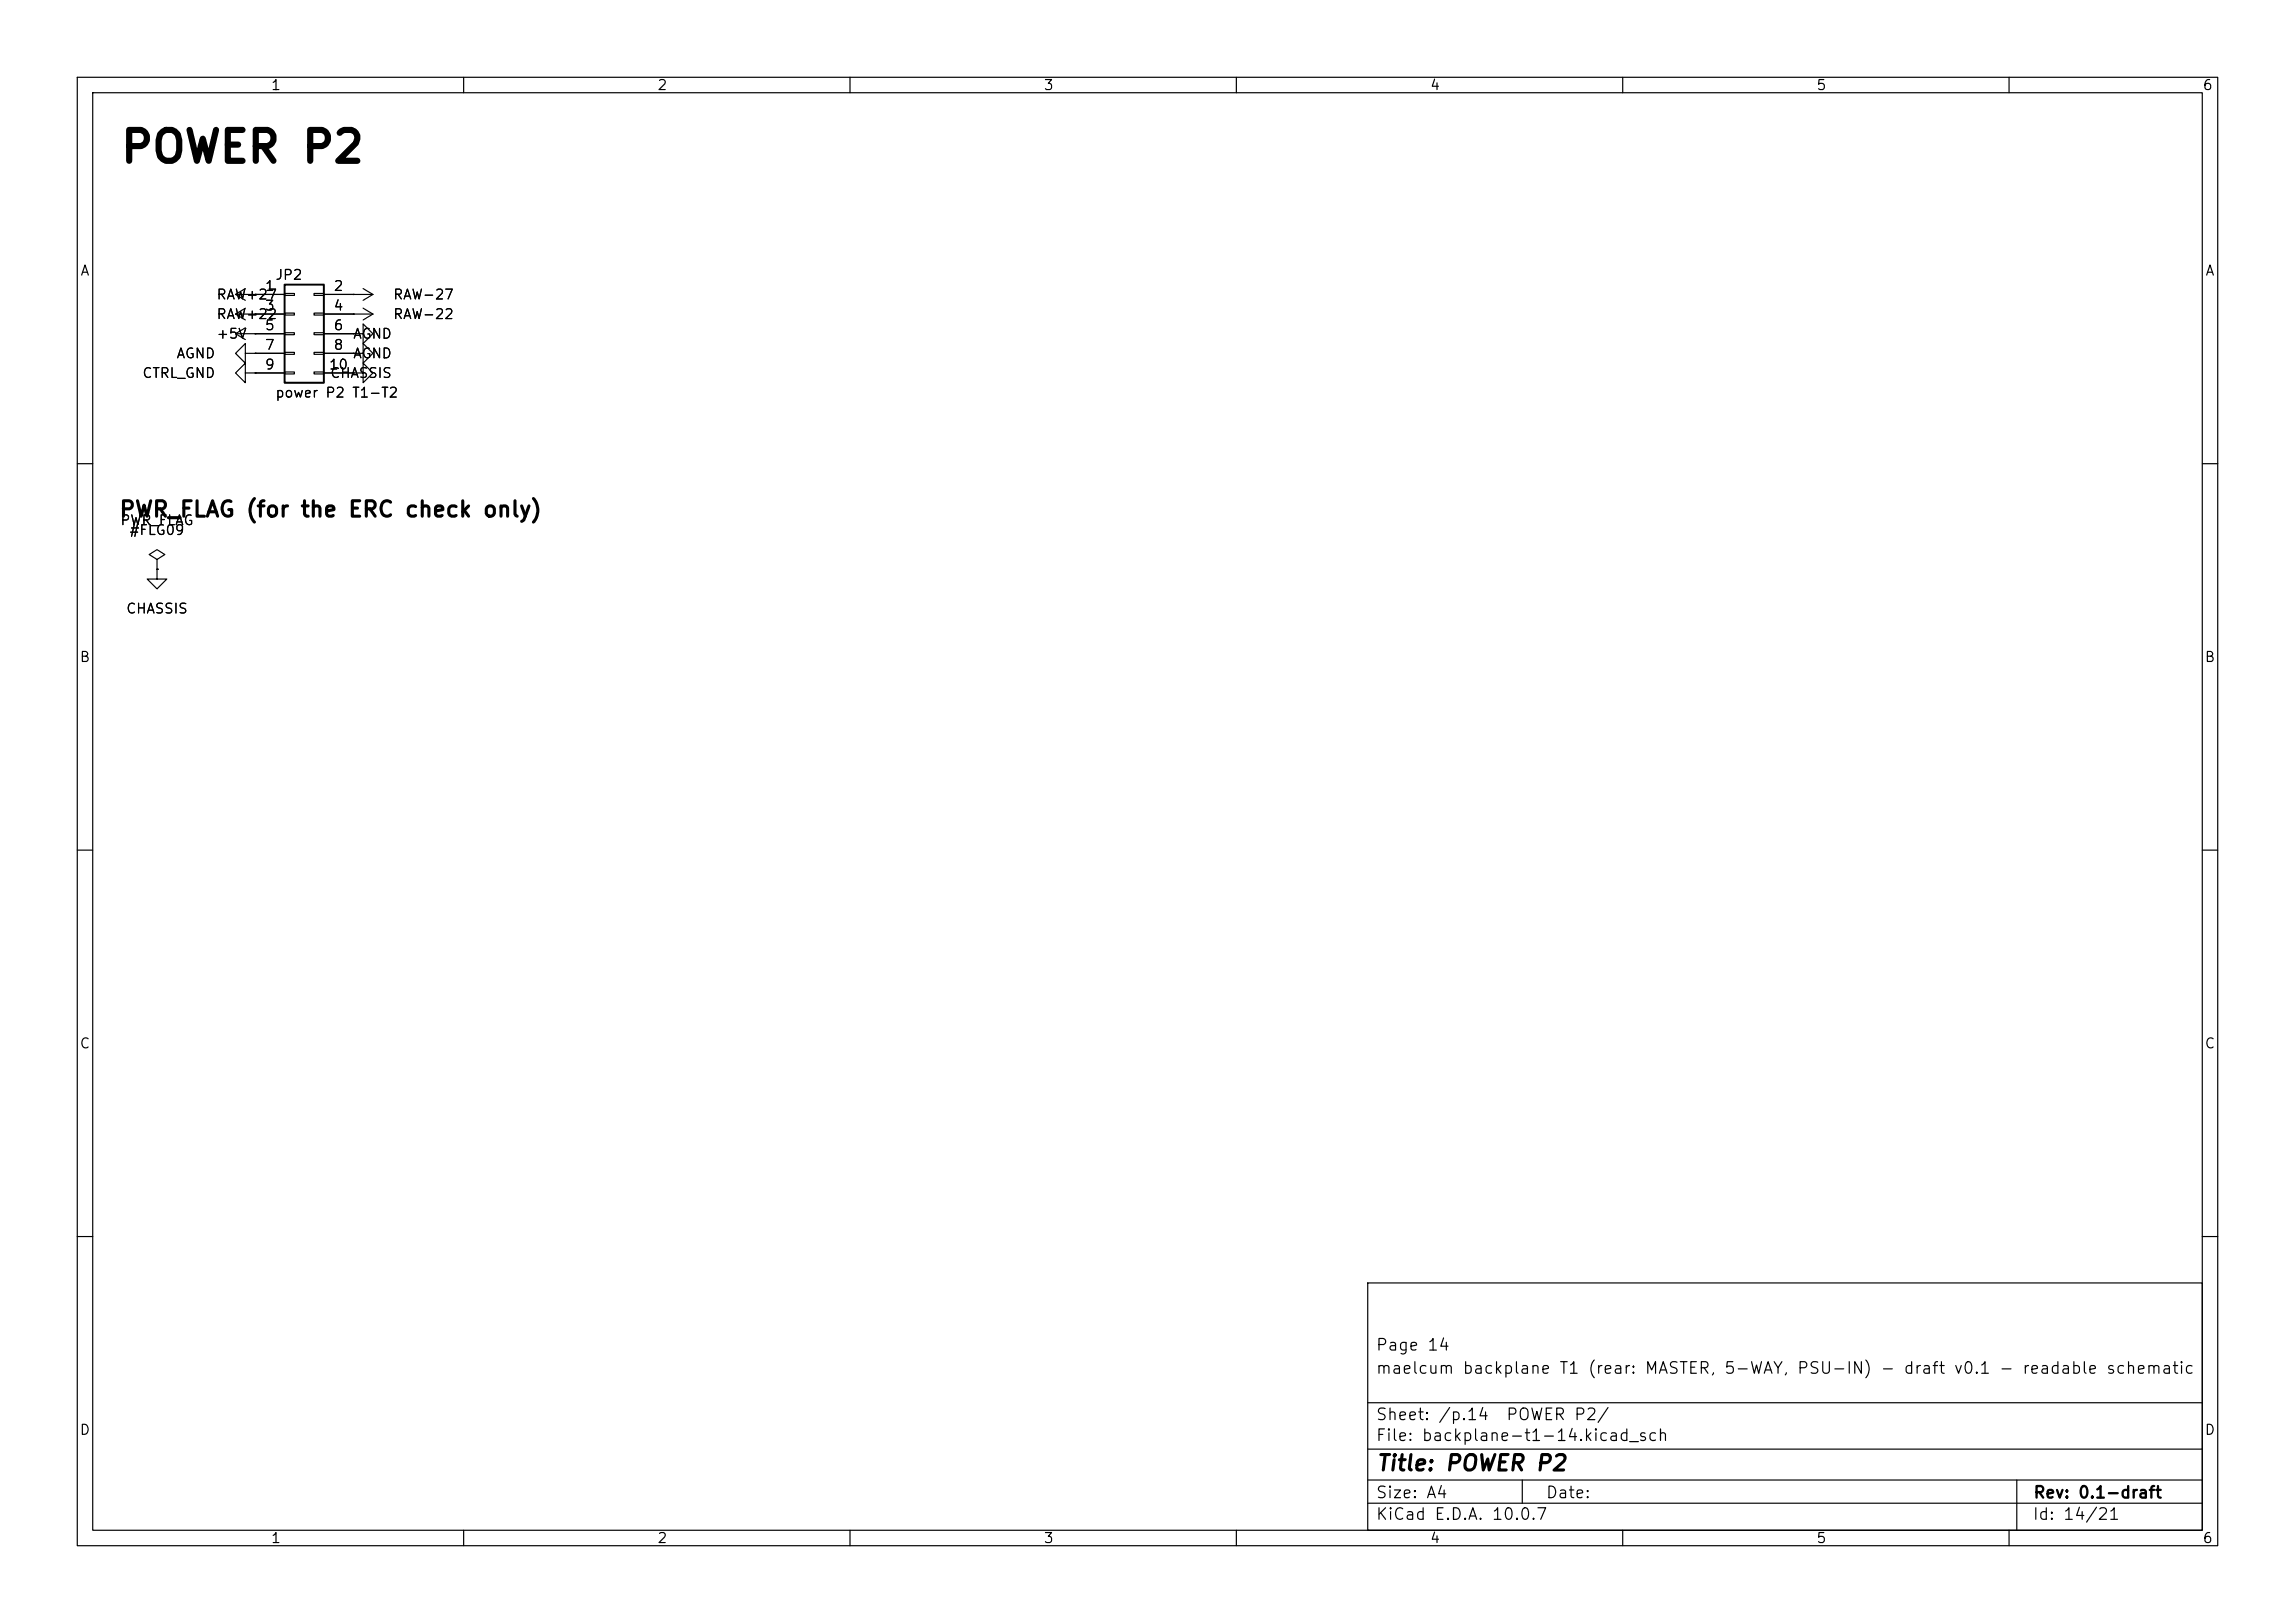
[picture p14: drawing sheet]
<svg xmlns="http://www.w3.org/2000/svg" width="297mm" height="210mm" viewBox="0 0 297 210" stroke-linecap="round" stroke-linejoin="round" font-family="sans-serif">
<defs><g id="words">
<text font-size="4" x="15.4" y="22">POWER P2</text>
<g font-size="2">
<text x="15.3" y="67.4">PWR_FLAG (for the ERC check only)</text>
<text x="178" y="190.8">Title: POWER P2</text>
</g>
<g font-size="1.5">
<text x="178" y="178.1">maelcum backplane T1 (rear: MASTER, 5-WAY, PSU-IN) - draft v0.1 - readable schematic</text>
<text x="178" y="175.1">Page 14</text>
<text x="178" y="184.1">Sheet: /p.14</text>
<text x="194.8" y="184.1">POWER P2/</text>
<text x="178" y="186.8">File: backplane-t1-14.kicad_sch</text>
<text x="178" y="197">KiCad E.D.A. 10.0.7</text>
<text x="178" y="194.2">Size: A4</text>
<text x="200" y="194.2">Date:</text>
<text x="263" y="197">Id: 14/21</text>
<text x="263" y="194.2">Rev: 0.1-draft</text>
</g>
<g font-size="1.3">
<text x="35" y="12">1</text>
<text x="85" y="12">2</text>
<text x="135" y="12">3</text>
<text x="185" y="12">4</text>
<text x="235" y="12">5</text>
<text x="285" y="12">6</text>
<text x="10.3" y="36">A</text>
<text x="285.3" y="36">A</text>
<text x="27.9" y="41.6">RAW+22</text>
<text x="27.9" y="39.1">RAW+27</text>
<text x="34.2" y="38">1</text>
<text x="34.2" y="40.5">3</text>
<text x="35.5" y="36.5">JP2</text>
<text x="43.1" y="38">2</text>
<text x="43.1" y="40.5">4</text>
<text x="50.8" y="39.1">RAW-27</text>
<text x="50.8" y="41.6">RAW-22</text>
<text x="22.7" y="46.7">AGND</text>
<text x="27.9" y="44.1">+5V</text>
<text x="34.2" y="43">5</text>
<text x="34.2" y="45.6">7</text>
<text x="43.1" y="43">6</text>
<text x="43.1" y="45.6">8</text>
<text x="45.6" y="44.1">AGND</text>
<text x="45.6" y="46.7">AGND</text>
<text x="18.3" y="49.2">CTRL_GND</text>
<text x="34.2" y="48.1">9</text>
<text x="35.5" y="51.8">power P2 T1-T2</text>
<text x="42.5" y="48.1">10</text>
<text x="42.6" y="49.2">CHASSIS</text>
<text x="15.5" y="68.3">PWR_FLAG</text>
<text x="16.7" y="69.5">#FLG09</text>
<text x="16.2" y="79.7">CHASSIS</text>
<text x="10.2" y="86">B</text>
<text x="285.2" y="86">B</text>
<text x="10.2" y="136">C</text>
<text x="285.2" y="136">C</text>
<text x="10.2" y="186">D</text>
<text x="285.2" y="186">D</text>
<text x="35" y="200">1</text>
<text x="85" y="200">2</text>
<text x="135" y="200">3</text>
<text x="185" y="200">4</text>
<text x="235" y="200">5</text>
<text x="285" y="200">6</text>
</g>
</g></defs>
<g fill="none" stroke="#000" stroke-width=".15">
<path d="M10 10h277v190h-277zM12 12h273v186h-273zM60 10v2M110 10v2M160 10v2M210 10v2M260 10v2M30.5 38.1l1.2 .8M30.5 38.1h6.3M31.7 39.9l-1.2 .7M31.7 37.3l-1.2 .8M33 38.1h.1"/>
<path d="M36.8 38h1.3v.2h-1.3zM40.6 38h1.3v.2h-1.3zM41.9 38.1h6.4M45.7 38.1h.1M47 37.3l1.3 .8M47 39.9l1.3 .7M48.3 38.1l-1.3 .8M30.5 40.6l1.2 .8M30.5 40.6h6.3M30.5 43.2l1.2 .7M30.5 43.2h6.3M31.7 45.7v-1.2l-1.2 1.2 1.2 1.3v-1.3h1.3"/>
<path d="M31.7 48.3v-1.3l-1.2 1.3 1.2 1.2v-1.2h1.3M31.7 42.4l-1.2 .8M33 40.6h.1M33 45.7h.1M33 43.2h.1M33 48.3h.1M33 45.7h3.8M33 48.3h3.8M36.8 40.5h1.3v.3h-1.3zM36.8 43.1h1.3v.2h-1.3zM36.8 45.6h1.3v.2h-1.3zM36.8 48.1h1.3v.3h-1.3z"/>
<path d="M40.6 40.5h1.3v.3h-1.3zM40.6 43.1h1.3v.2h-1.3zM40.6 45.6h1.3v.2h-1.3zM40.6 48.1h1.3v.3h-1.3zM41.9 40.6h6.4M41.9 43.2h3.8M41.9 45.7h3.8M41.9 48.3h3.8M45.7 40.6h.1M45.7 43.2h1.3v-1.3l1.3 1.3-1.3 1.3v-1.3M45.7 43.2h.1M45.7 45.7h1.3v-1.2l1.3 1.2-1.3 1.3v-1.3"/>
<path d="M45.7 45.7h.1M45.7 48.3h1.3v-1.3l1.3 1.3-1.3 1.2v-1.2M45.7 48.3h.1M48.3 40.6l-1.3 .8M10 60h2M20.3 72.4l1-.6-1-.7-1 .7 1 .6v1.3M20.3 73.7h.1M20.3 73.7v1.2h1.3l-1.3 1.3-1.3-1.3h1.3M285 60h2M10 110h2M285 110h2M10 160h2"/>
<path d="M177 166h108v32h-108zM285 160h2M60 198v2M110 198v2M160 198v2M177 194.5h108M177 191.5h108M177 187.5h108M177 181.5h108M197 191.5v3M210 198v2M260 198v2"/>
<path d="M261 191.5v6.5"/>
</g>
<path d="M36.8 36.8h5.1v12.7h-5.1z" fill="none" stroke="#000" stroke-width=".25"/>
<use href="#words"/>
</svg>
